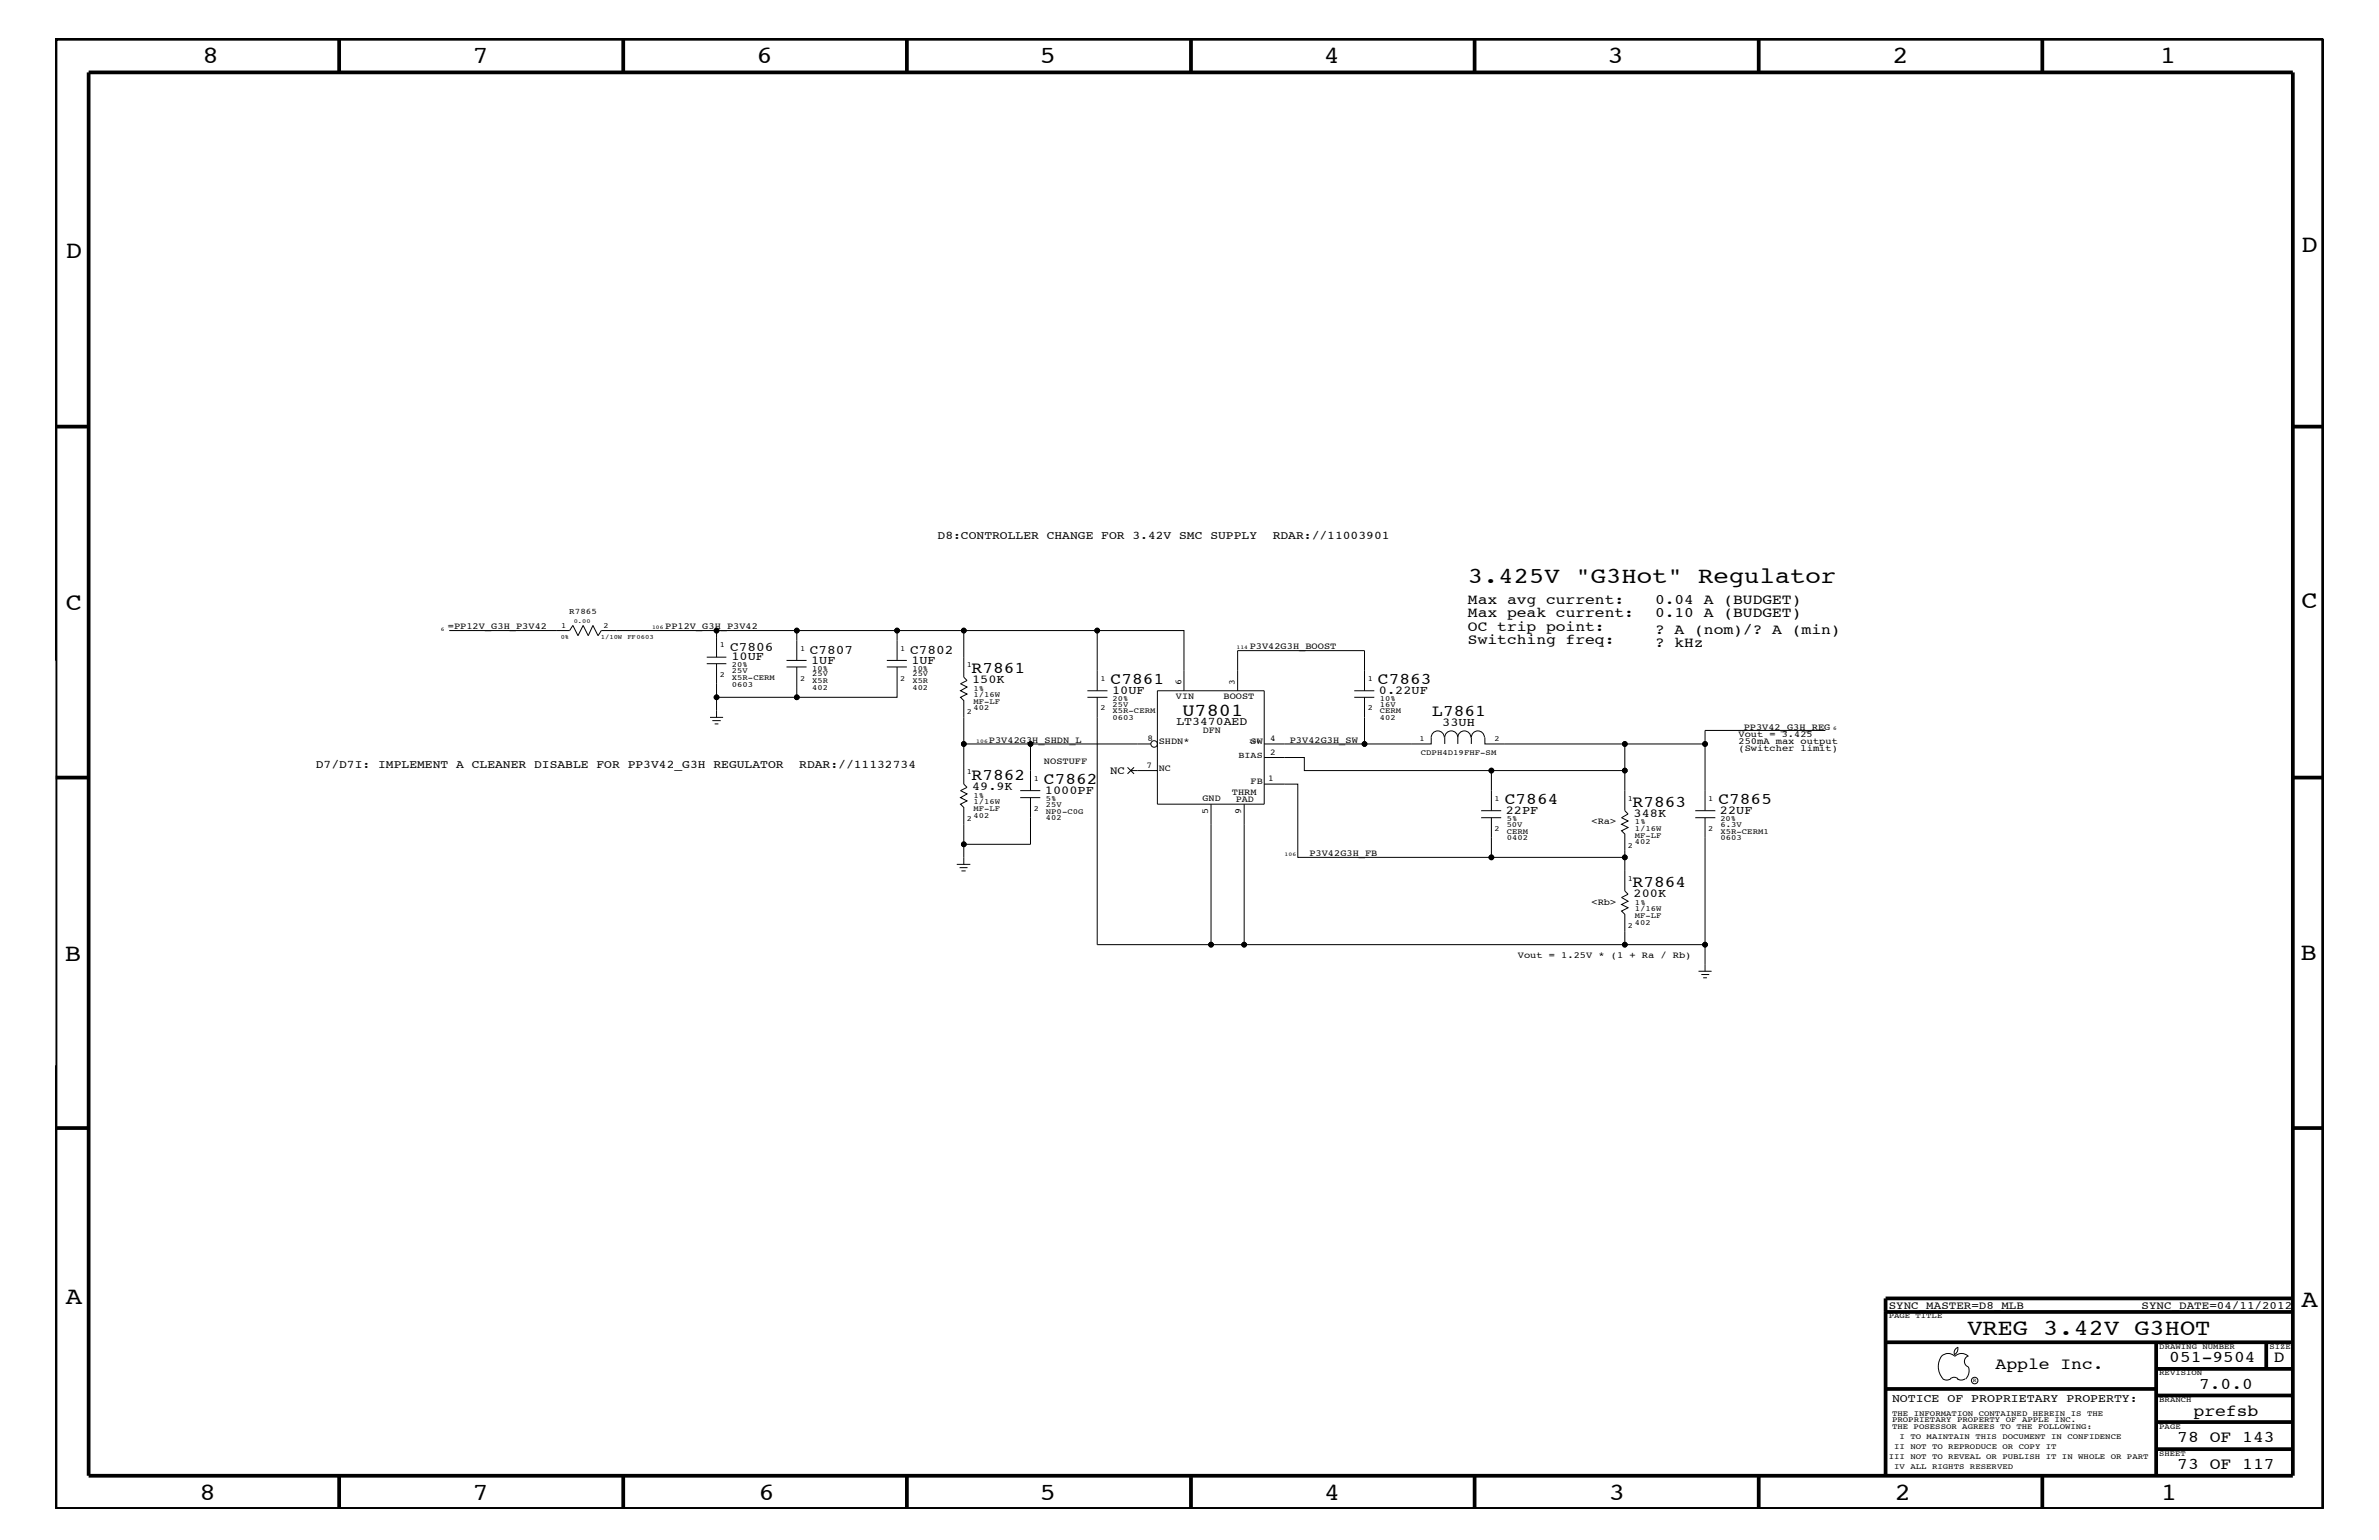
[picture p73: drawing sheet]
<svg xmlns="http://www.w3.org/2000/svg" width="432mm" height="279mm" viewBox="0 0 432 279" stroke-linecap="round" stroke-linejoin="round" font-family="sans-serif">
<defs><g id="words">
<g font-size="4.5">
<text x="36.7" y="11.5">8</text>
<text x="85.8" y="11.5">7</text>
<text x="137.3" y="11.5">6</text>
<text x="188.7" y="11.5">5</text>
<text x="240.3" y="11.5">4</text>
<text x="291.8" y="11.5">3</text>
<text x="343.5" y="11.5">2</text>
<text x="392" y="11.5">1</text>
<text x="11.9" y="46.8">D</text>
<text x="417.7" y="45.7">D</text>
<text x="11.9" y="110.6">C</text>
<text x="417.7" y="110.4">C</text>
<text x="11.8" y="174.3">B</text>
<text x="417.6" y="174.2">B</text>
<text x="11.9" y="236.7">A</text>
<text x="417.7" y="237.1">A</text>
<text x="36.2" y="272.1">8</text>
<text x="85.8" y="272.1">7</text>
<text x="137.7" y="272.1">6</text>
<text x="188.7" y="272.1">5</text>
<text x="240.4" y="272.1">4</text>
<text x="292" y="272.1">3</text>
<text x="343.9" y="272.1">2</text>
<text x="392.2" y="272.1">1</text>
</g>
<g font-size="4.1">
<text x="266.4" y="105.9">3.425V &quot;G3Hot&quot; Regulator</text>
<text x="357.1" y="242.3">VREG 3.42V G3HOT</text>
</g>
<text font-size="3.3" x="214.6" y="129.9">U7801</text>
<g font-size="3">
<text x="176.4" y="122.1">R7861</text>
<text x="201.6" y="124.1">C7861</text>
<text x="250.1" y="124.1">C7863</text>
<text x="260" y="130">L7861</text>
<text x="176.4" y="141.5">R7862</text>
<text x="189.5" y="142.3">C7862</text>
<text x="273.1" y="145.9">C7864</text>
<text x="296.3" y="146.4">R7863</text>
<text x="311.9" y="145.9">C7865</text>
<text x="296.3" y="160.9">R7864</text>
<text x="362.2" y="248.4">Apple Inc.</text>
<text x="393.7" y="247.1">051-9504</text>
<text x="399.2" y="252">7.0.0</text>
<text x="412.7" y="247.1">D</text>
<text x="398.1" y="256.8">prefsb</text>
<text x="395.2" y="261.6">78 OF 143</text>
<text x="395.2" y="266.6">73 OF 117</text>
</g>
<g font-size="2.6">
<text x="266.4" y="112">Max peak current:</text>
<text x="266.4" y="109.5">Max avg current:</text>
<text x="300.4" y="112">0.10 A (BUDGET)</text>
<text x="300.4" y="109.5">0.04 A (BUDGET)</text>
<text x="266.4" y="114.4">OC trip point:</text>
<text x="266.4" y="116.8">Switching freq:</text>
<text x="300.4" y="115">? A (nom)/? A (min)</text>
<text x="300.4" y="117.4">? kHz</text>
</g>
<g font-size="2.4">
<text x="132.5" y="118.1">C7806</text>
<text x="147" y="118.6">C7807</text>
<text x="165.2" y="118.6">C7802</text>
</g>
<g font-size="2.2">
<text x="132.8" y="119.8">10UF</text>
<text x="147.2" y="120.4">1UF</text>
<text x="165.4" y="120.4">1UF</text>
<text x="176.4" y="124">150K</text>
<text x="201.8" y="125.9">10UF</text>
<text x="250.3" y="125.9">0.22UF</text>
<text x="261.8" y="131.7">33UH</text>
<text x="176.4" y="143.4">49.9K</text>
<text x="189.7" y="144">1000PF</text>
<text x="273.3" y="147.7">22PF</text>
<text x="296.5" y="148.2">348K</text>
<text x="312.2" y="147.7">22UF</text>
<text x="296.5" y="162.8">200K</text>
</g>
<g font-size="2.1">
<text x="170.2" y="97.7">D8:CONTROLLER CHANGE FOR 3.42V SMC SUPPLY</text>
<text x="231" y="97.7">RDAR://11003901</text>
<text x="213.5" y="131.6">LT3470AED</text>
<text x="57.3" y="139.4">D7/D7I: IMPLEMENT A CLEANER DISABLE FOR PP3V42_G3H REGULATOR</text>
<text x="145.1" y="139.4">RDAR://11132734</text>
<text x="343.4" y="254.4">NOTICE OF PROPRIETARY PROPERTY:</text>
</g>
<g font-size="2">
<text x="201.5" y="140.4">NC</text>
<text x="342.8" y="237.4">SYNC_MASTER=D8_MLB</text>
<text x="388.7" y="237.4">SYNC_DATE=04/11/2012</text>
</g>
<g font-size="1.7">
<text x="81.3" y="114.2">=PP12V_G3H_P3V42</text>
<text x="120.7" y="114.2">PP12V_G3H_P3V42</text>
<text x="226.8" y="117.8">P3V42G3H_BOOST</text>
<text x="214.5" y="124.2" transform="rotate(-90 214.5 124.2)">6</text>
<text x="213.4" y="126.8">VIN</text>
<text x="222.1" y="126.8">BOOST</text>
<text x="179.5" y="134.7">P3V42G3H_SHDN_L</text>
<text x="210.3" y="135">SHDN*</text>
<text x="218.3" y="133">DFN</text>
<text x="227" y="135">SW</text>
<text x="234.1" y="134.7">P3V42G3H_SW</text>
<text x="315.6" y="133.8">Vout = 3.425</text>
<text x="315.6" y="135">250mA max output</text>
<text x="315.6" y="136.2">(Switcher limit)</text>
<text x="316.5" y="132.4">PP3V42_G3H_REG</text>
<text x="189.5" y="138.6">NOSTUFF</text>
<text x="210.3" y="139.8">NC</text>
<text x="227" y="142.3">FB</text>
<text x="218.3" y="145.4">GND</text>
<text x="219.3" y="147.8" transform="rotate(-90 219.3 147.8)">5</text>
<text x="223.6" y="144.3">THRM</text>
<text x="224.3" y="145.6">PAD</text>
<text x="225.3" y="147.8" transform="rotate(-90 225.3 147.8)">9</text>
<text x="288.9" y="149.5">&lt;Ra&gt;</text>
<text x="237.7" y="155.4">P3V42G3H_FB</text>
<text x="288.9" y="164.1">&lt;Rb&gt;</text>
<text x="275.5" y="173.8">Vout = 1.25V * (1 + Ra / Rb)</text>
</g>
<g font-size="1.6">
<text x="224.1" y="124.2" transform="rotate(-90 224.1 124.2)">3</text>
<text x="208.3" y="134.5">8</text>
<text x="224.8" y="137.4">BIAS</text>
<text x="230.5" y="134.5">4</text>
<text x="230.5" y="136.9">2</text>
<text x="208.1" y="139.4">7</text>
<text x="230.2" y="141.8">1</text>
</g>
<text font-size="1.5" x="103.3" y="111.4">R7865</text>
<g font-size="1.4">
<text x="101.9" y="114">1</text>
<text x="109.6" y="114">2</text>
<text x="130.6" y="117.4">1</text>
<text x="145.2" y="118">1</text>
<text x="163.4" y="118">1</text>
<text x="130.6" y="122.9">2</text>
<text x="132.8" y="121">20%</text>
<text x="132.8" y="124.6">0603</text>
<text x="132.8" y="123.4">X5R-CERM</text>
<text x="132.8" y="122.1">25V</text>
<text x="145.2" y="123.5">2</text>
<text x="147.4" y="125.2">402</text>
<text x="147.4" y="122.7">25V</text>
<text x="147.4" y="121.7">10%</text>
<text x="147.4" y="124">X5R</text>
<text x="163.4" y="123.5">2</text>
<text x="165.6" y="122.7">25V</text>
<text x="165.6" y="125.2">402</text>
<text x="165.6" y="121.7">10%</text>
<text x="165.6" y="124">X5R</text>
<text x="175.5" y="121">1</text>
<text x="176.7" y="125.3">1%</text>
<text x="199.7" y="123.5">1</text>
<text x="248.2" y="123.5">1</text>
<text x="175.5" y="129.6">2</text>
<text x="176.7" y="126.5">1/16W</text>
<text x="176.7" y="127.7">MF-LF</text>
<text x="176.7" y="128.9">402</text>
<text x="199.7" y="128.9">2</text>
<text x="201.9" y="130.7">0603</text>
<text x="201.9" y="127.1">20%</text>
<text x="201.9" y="128.2">25V</text>
<text x="201.9" y="129.4">X5R-CERM</text>
<text x="248.2" y="128.9">2</text>
<text x="250.4" y="129.4">CERM</text>
<text x="250.4" y="130.7">402</text>
<text x="250.4" y="128.2">16V</text>
<text x="250.4" y="127.1">10%</text>
<text x="257.6" y="134.4">1</text>
<text x="257.9" y="136.9">CDPH4D19FHF-SM</text>
<text x="271.3" y="134.4">2</text>
<text x="175.5" y="140.4">1</text>
<text x="187.6" y="141.7">1</text>
<text x="175.5" y="149">2</text>
<text x="176.7" y="148.4">402</text>
<text x="176.7" y="147.1">MF-LF</text>
<text x="176.7" y="145.9">1/16W</text>
<text x="176.7" y="144.7">1%</text>
<text x="187.6" y="147.1">2</text>
<text x="189.8" y="146.4">25V</text>
<text x="189.8" y="145.3">5%</text>
<text x="189.8" y="148.8">402</text>
<text x="189.8" y="147.6">NP0-C0G</text>
<text x="271.3" y="145.3">1</text>
<text x="273.5" y="149">5%</text>
<text x="295.5" y="145.3">1</text>
<text x="296.8" y="149.5">1%</text>
<text x="310" y="145.3">1</text>
<text x="312.3" y="149">20%</text>
<text x="271.3" y="150.7">2</text>
<text x="273.5" y="152.4">0402</text>
<text x="273.5" y="150.1">50V</text>
<text x="273.5" y="151.2">CERM</text>
<text x="295.5" y="153.8">2</text>
<text x="296.8" y="150.7">1/16W</text>
<text x="296.8" y="152">MF-LF</text>
<text x="296.8" y="153.2">402</text>
<text x="310" y="150.7">2</text>
<text x="312.3" y="150.1">6.3V</text>
<text x="312.3" y="151.2">X5R-CERM1</text>
<text x="312.3" y="152.4">0603</text>
<text x="295.5" y="159.9">1</text>
<text x="296.8" y="166.5">MF-LF</text>
<text x="296.8" y="165.3">1/16W</text>
<text x="296.8" y="164.1">1%</text>
<text x="296.8" y="167.8">402</text>
<text x="295.5" y="168.3">2</text>
<text x="342.8" y="239.2">PAGE TITLE</text>
<text x="391.9" y="244.7">DRAWING NUMBER</text>
<text x="411.9" y="244.7">SIZE</text>
<text x="391.9" y="249.5">REVISION</text>
<text x="343.4" y="256.8">THE INFORMATION CONTAINED HEREIN IS THE</text>
<text x="391.9" y="254.4">BRANCH</text>
<text x="343.4" y="258">PROPRIETARY PROPERTY OF APPLE INC.</text>
<text x="343.4" y="259.3">THE POSESSOR AGREES TO THE FOLLOWING:</text>
<text x="343.8" y="262.9">II NOT TO REPRODUCE OR COPY IT</text>
<text x="344.8" y="261.1">I TO MAINTAIN THIS DOCUMENT IN CONFIDENCE</text>
<text x="391.9" y="259.3">PAGE</text>
<text x="342.8" y="264.7">III NOT TO REVEAL OR PUBLISH IT IN WHOLE OR PART</text>
<text x="343.8" y="266.6">IV ALL RIGHTS RESERVED</text>
<text x="391.9" y="264.1">SHEET</text>
</g>
<g font-size="1.2">
<text x="101.8" y="115.9">0%</text>
<text x="109.1" y="115.9">1/10W</text>
<text x="113.9" y="115.9">FF0603</text>
</g>
<text font-size="1.1" x="104.1" y="113.1">0.00</text>
<g font-size="1">
<text x="80" y="114.4">6</text>
<text x="118.4" y="114.2">106</text>
<text x="224.5" y="117.8">114</text>
<text x="177.2" y="134.7">106</text>
<text x="226.7" y="134.7">106</text>
<text x="332.7" y="132.5">6</text>
<text x="233.2" y="155.4">106</text>
<text x="358.1" y="250.7">R</text>
</g>
</g></defs>
<g fill="none" stroke="#000" stroke-width=".18">
<path d="M81.5 114.4h21.9l.6-.9 .9 1.8 .9-1.8 1 1.8 .8-1.8 .9 1.8 .6-.9h21v4.8M128.3 119.2h3.5M130.1 114.4h14.5v5.4M142.8 119.8h3.6M144.6 114.4h18.2v5.4M161 119.8h3.6M162.8 114.4h12.1v8.5l.6 .6-1.2 .6 1.2 .5-1.2 .7 1.2 .6-1.2 .6 .6 .6v7.9h34M174.9 114.4h24.2M128.3 120.4h3.5M128.9 130.2h2.3M129.3 130.7h1.5M129.7 131.3h.7"/>
<path d="M130.1 120.4v9.8M142.8 121h3.6M144.6 121v5.5h-14.5M161 121h3.6M162.8 121v5.5h-18.2M174.9 135v7.3l.6 .6-1.2 .5 1.2 .6-1.2 .7 1.2 .6-1.2 .6 .6 .6v10.3M187 135v8.4M197.4 126.5h3.6M197.4 125.3h3.6M199.1 125.3v-10.9h15.8v10.9M199.1 126.5v44.9h20.7M204.7 139.2l1.1 1.2"/>
<path d="M205.2 139.8h4.9M205.8 139.2l-1.1 1.2M210.1 125.3h19.4v20.6h-19.4zM224.6 125.3v-7.3h23.1v7.3M229.5 137.4h7.2v2.4h58.2M245.8 126.5h3.6M245.8 125.3h3.6M247.7 126.5v8.5M262.1 133.8a1.19 1.19 0 0 0-1.1-1.2 1.19 1.19 0 0 0-1.2 1.2v1.2h-30.3M264.6 133.8a1.19 1.19 0 0 1 1.2-1.2 1.19 1.19 0 0 1 1.2 1.2M264.6 133.8a1.19 1.19 0 0 0-1.2-1.2 1.19 1.19 0 0 0-1.2 1.2v1.2M264.6 133.8v1.2"/>
<path d="M269.4 133.8a1.19 1.19 0 0 0-1.2-1.2 1.19 1.19 0 0 0-1.1 1.2v1.2M269.5 133.8v1.2h40M270.7 139.8v7.3M294.9 135v12.1l.6 .6-1.2 .7 1.2 .5-1.2 .6 1.2 .6-1.2 .6 .6 .6v10.3l.6 .6-1.2 .6 1.2 .7-1.2 .6 1.2 .6-1.2 .6 .6 .6v5.5h14.6M331.3 132.5h-21.8v14.6M173.7 156.8h2.4M174.2 157.4h1.4M174.5 158h.8M185.2 143.4h3.6M185.2 144.7h3.6M187 144.7v8.5h-12.1M219.8 145.9v25.5h6"/>
<path d="M225.8 145.9v25.5h69.1M229.5 142.3h6.1v13.3h35.1M268.8 148.4h3.7M268.8 147.1h3.7M270.7 148.4v7.2h24.2M307.7 148.4h3.6M307.7 147.1h3.6M309.5 148.4v27.8M308.3 176.2h2.4M308.8 176.8h1.4M309.1 177.4h.7M352.4 246.1a1.69 1.69 0 0 1 2.4 0"/>
<path d="M352.4 246a3.3 3.3 0 0 0 .3 4.1M352.6 250.2l.7 .2 .7-.2M354 250.2l.7-.3 .7 .3M354.8 246.1a1.69 1.69 0 0 1 2.5 0M355.3 250.2l.7 .2 .7-.2M355.3 244.4l.1 .3a1.18 1.18 0 0 1-.6 1M355.4 244.4a.99 .99 0 0 0-.6 1.4M357.2 246a1.04 1.04 0 0 0-.6 1 1.04 1.04 0 0 0 .6 1M357.3 248l.1 .7a2.11 2.11 0 0 1-.6 1.5"/>
<circle cx="130.1" cy="114.4" r=".42"/>
<circle cx="144.6" cy="114.4" r=".42"/>
<circle cx="162.8" cy="114.4" r=".42"/>
<circle cx="174.9" cy="114.4" r=".42"/>
<circle cx="199.1" cy="114.4" r=".42"/>
<circle cx="130.1" cy="126.5" r=".42"/>
<circle cx="144.6" cy="126.5" r=".42"/>
<circle cx="174.9" cy="135" r=".42"/>
<circle cx="187" cy="135" r=".42"/>
<circle cx="209.5" cy="135" r=".59"/>
<circle cx="247.7" cy="135" r=".42"/>
<circle cx="270.7" cy="139.8" r=".42"/>
<circle cx="294.9" cy="135" r=".42"/>
<circle cx="294.9" cy="139.8" r=".42"/>
<circle cx="309.5" cy="135" r=".42"/>
<circle cx="174.9" cy="153.2" r=".42"/>
<circle cx="270.7" cy="155.6" r=".42"/>
<circle cx="294.9" cy="155.6" r=".42"/>
<circle cx="219.8" cy="171.4" r=".42"/>
<circle cx="225.8" cy="171.4" r=".42"/>
<circle cx="294.9" cy="171.4" r=".42"/>
<circle cx="309.5" cy="171.4" r=".42"/>
<circle cx="358.4" cy="250.5" r=".59"/>
</g>
<g fill="none" stroke="#000" stroke-width=".68" stroke-linecap="butt">
<path d="M10.1 7h411.6v266.8h-411.6zM16.1 13.1h400.1v254.6h-400.1zM61.6 7v6.1M113.1 7v6.1M164.6 7v6.1M216.2 7v6.1M267.6 7v6.1M319.2 7v6.1M370.7 7v6.1M10.1 77.4h6M416.2 77.4h5.5M10.1 141.1h6"/>
<path d="M416.2 141.1h5.5M10.1 204.7h6M416.2 204.7h5.5M342.2 238h74M416.2 235.6h-74v32.1M342.2 252h49.2M342.2 243.5h74M391.4 248.4h24.8M391.4 243.5v24.2M391.4 258h24.8M391.4 253.2h24.8M411.3 243.5v4.9"/>
<path d="M61.6 267.7v6.1M113.1 267.7v6.1M164.6 267.7v6.1M216.2 268v5.8M267.6 267.7v6.1M319.2 267.7v6.1M370.7 267.7v6.1M391.4 262.9h24.8"/>
</g>
<g fill="#000">
<circle cx="130" cy="114.4" r=".42"/>
<circle cx="144.6" cy="114.4" r=".42"/>
<circle cx="162.8" cy="114.4" r=".42"/>
<circle cx="174.9" cy="114.4" r=".42"/>
<circle cx="199.1" cy="114.4" r=".42"/>
<circle cx="130" cy="126.5" r=".42"/>
<circle cx="144.6" cy="126.5" r=".42"/>
<circle cx="174.9" cy="135" r=".42"/>
<circle cx="187" cy="135" r=".42"/>
<circle cx="247.6" cy="135" r=".42"/>
<circle cx="270.7" cy="139.8" r=".42"/>
<circle cx="294.9" cy="135" r=".42"/>
<circle cx="294.9" cy="139.8" r=".42"/>
<circle cx="309.5" cy="135" r=".42"/>
<circle cx="174.9" cy="153.2" r=".42"/>
<circle cx="270.7" cy="155.6" r=".42"/>
<circle cx="294.9" cy="155.6" r=".42"/>
<circle cx="219.8" cy="171.4" r=".42"/>
<circle cx="225.8" cy="171.4" r=".42"/>
<circle cx="294.9" cy="171.4" r=".42"/>
<circle cx="309.5" cy="171.4" r=".42"/>
</g>
<path d="M-.1 120.5h9.5v73.4h-9.5z" fill="#fff"/>
<use href="#words"/>
</svg>
